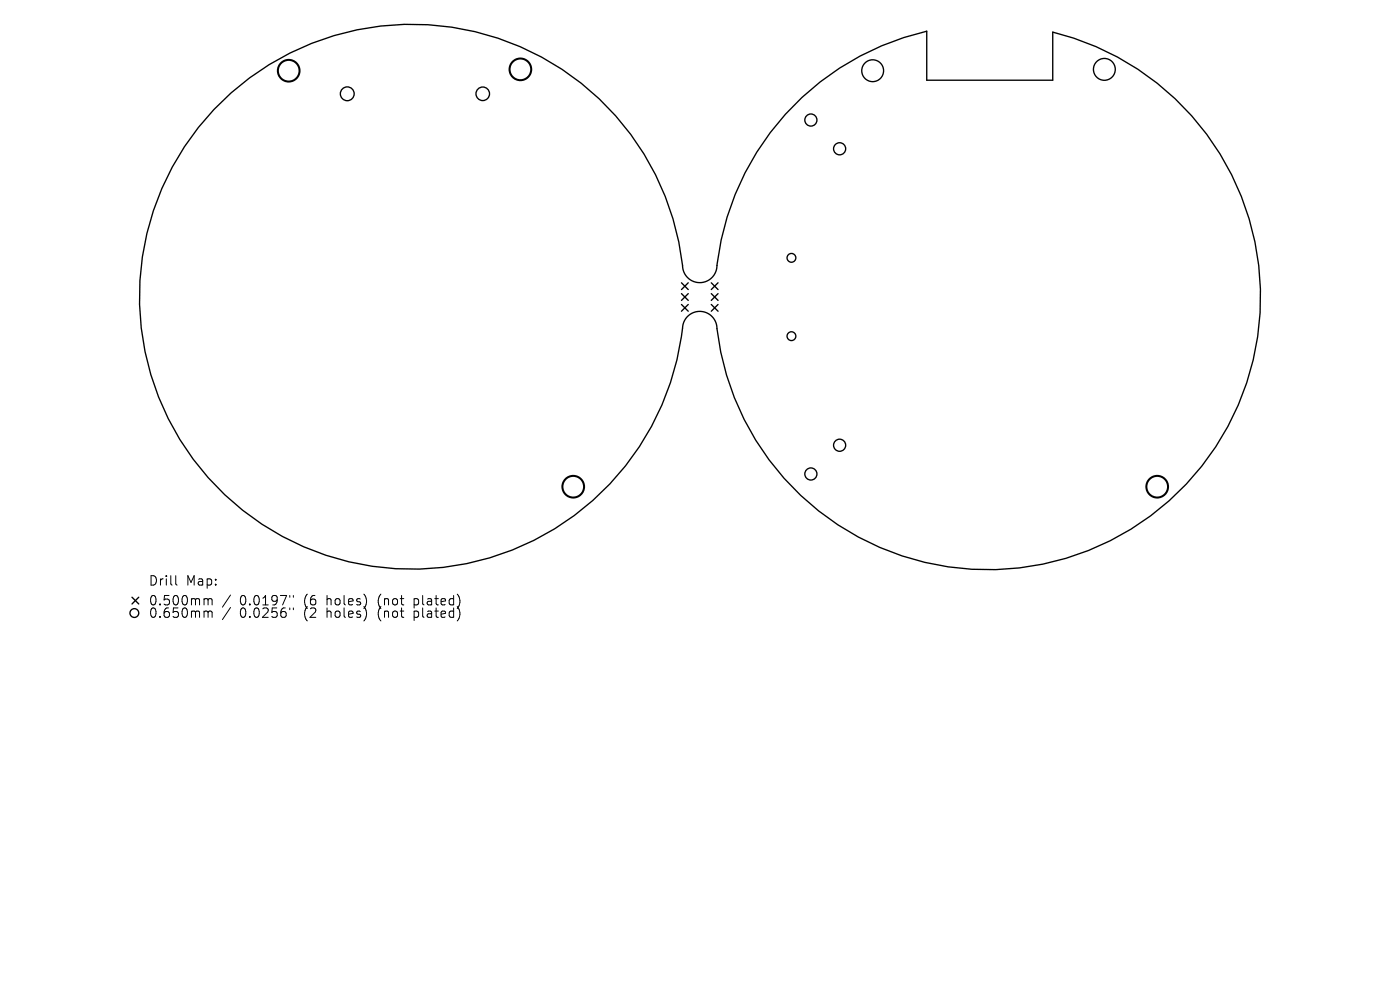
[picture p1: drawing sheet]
<svg xmlns="http://www.w3.org/2000/svg" width="297mm" height="210mm" viewBox="0 0 297 210" stroke-linecap="round" stroke-linejoin="round" font-family="sans-serif">
<defs><g id="words">
<g font-size="2.8">
<text x="31.4" y="124.5">Drill</text>
<text x="39.4" y="124.5">Map:</text>
<text x="31.4" y="128.7">0.500mm</text>
<text x="31.4" y="131.3">0.650mm</text>
<text x="50.9" y="128.7">0.0197&quot;</text>
<text x="50.9" y="131.3">0.0256&quot;</text>
<text x="64.6" y="128.7">(6</text>
<text x="64.6" y="131.3">(2</text>
<text x="69.6" y="128.7">holes)</text>
<text x="69.6" y="131.3">holes)</text>
<text x="80.6" y="128.7">(not</text>
<text x="80.6" y="131.3">(not</text>
<text x="88.4" y="128.7">plated)</text>
<text x="88.4" y="131.3">plated)</text>
</g>
</g></defs>
<g fill="none" stroke="#000" stroke-width=".43">
<circle cx="61.2" cy="15" r="2.3"/>
<circle cx="110.4" cy="14.7" r="2.3"/>
<circle cx="121.6" cy="103.2" r="2.3"/>
<circle cx="245.5" cy="103.2" r="2.3"/>
</g>
<g fill="none" stroke="#000" stroke-width=".29">
<path d="M45.4 23.2a57.8 57.8 0 0 1 60.7-14.9 57.8 57.8 0 0 1 38.8 49 3.7 3.7 0 0 0 4.3 2.6 3.7 3.7 0 0 0 2.9-4 57.9 57.9 0 0 1 44.5-49.3v10.4h26.7v-10.2a57.9 57.9 0 0 1 24.2 99.9 57.9 57.9 0 0 1-95.5-37.9 3.7 3.7 0 0 0-4-2.7 3.7 3.7 0 0 0-3.2 3.6 57.8 57.8 0 0 1-81.9 45.6 57.8 57.8 0 0 1-17.5-92.1zM144.6 60l1.4 1.4M146 60l-1.4 1.4M150.9 60l1.4 1.4M152.3 60l-1.4 1.4M144.6 62.3l1.4 1.4M144.6 64.6l1.4 1.4M146 62.3l-1.4 1.4M146 64.6l-1.4 1.4M150.9 62.3l1.4 1.4M150.9 64.6l1.4 1.4M152.3 62.3l-1.4 1.4"/>
<path d="M152.3 64.6l-1.4 1.4M28 126.7l1.4 1.4M29.4 126.7l-1.4 1.4"/>
<circle cx="73.7" cy="19.9" r="1.47"/>
<circle cx="102.4" cy="19.9" r="1.44"/>
<circle cx="185.1" cy="15" r="2.32"/>
<circle cx="234.3" cy="14.7" r="2.32"/>
<circle cx="172" cy="25.5" r="1.29"/>
<circle cx="178.1" cy="31.6" r="1.29"/>
<circle cx="167.9" cy="54.7" r=".93"/>
<circle cx="167.9" cy="71.3" r=".93"/>
<circle cx="178.1" cy="94.4" r="1.29"/>
<circle cx="172" cy="100.5" r="1.29"/>
<circle cx="28.5" cy="130" r=".93"/>
</g>
<g fill="none" stroke="#000" stroke-width=".21">
<path d="M37.3 122.1v1.7l.3 .3M43.6 127h.3l.2 .3M43.6 129.6h.3l.2 .3M44.1 127.3l.3-.3 .5 .1 .1 1.2M44.1 127.3v1M44.1 129.9v1.1M44.1 129.9l.3-.3 .5 .1 .1 1.3M48.9 126.2l-1.7 2.6M48.9 128.9l-1.7 2.5M61.5 126.3v.4M61.5 129v.3M62.2 126.3v.4"/>
<path d="M62.2 129v.3"/>
</g>
<use href="#words"/>
</svg>
